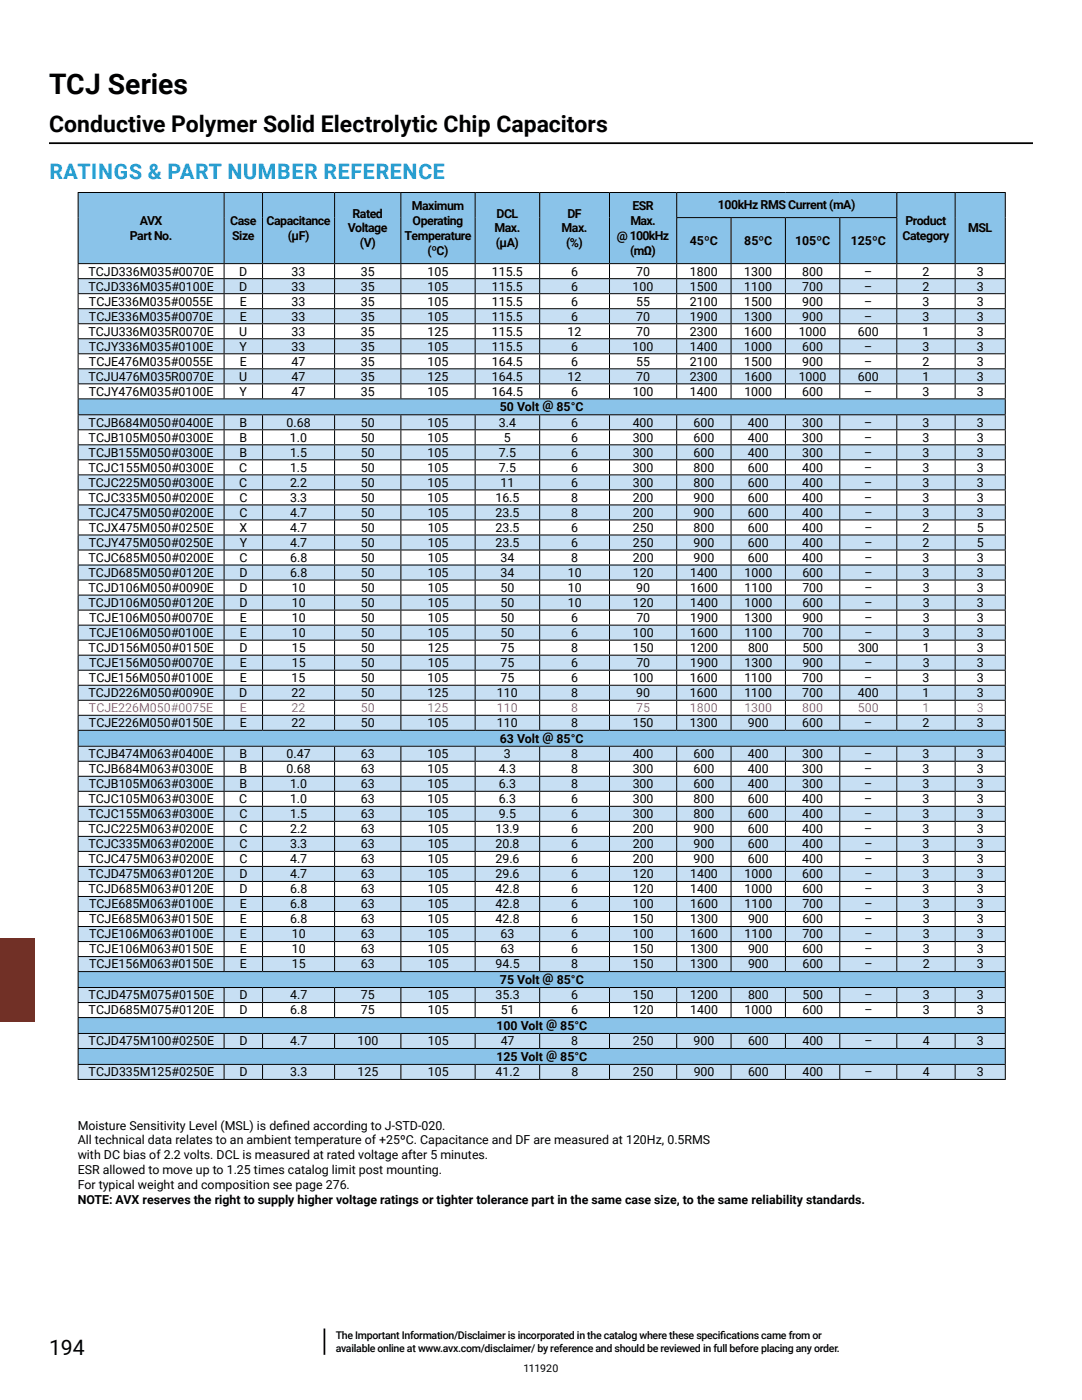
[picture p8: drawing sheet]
<svg xmlns="http://www.w3.org/2000/svg" width="216mm" height="279mm" viewBox="0 0 216 279" stroke-linecap="round" stroke-linejoin="round" font-family="sans-serif">
<defs><g id="words">
<text font-size="5.6" x="9.8" y="18.8">TCJ Series</text>
<text font-size="4.6" x="9.8" y="26.4">Conductive Polymer Solid Electrolytic Chip Capacitors</text>
<text font-size="4.2" fill="#00a0df" x="9.9" y="35.8">RATINGS &amp; PART NUMBER REFERENCE</text>
<text font-size="4.2" x="9.8" y="270.3">194</text>
<g font-size="2.5">
<text x="82.2" y="41.9">Maximum</text>
<text x="126.2" y="41.9">ESR</text>
<text x="143.3" y="41.8">100kHz RMS Current (mA)</text>
<text x="25.9" y="47.9">Part No.</text>
<text x="27.9" y="44.9">AVX</text>
<text x="45.9" y="44.9">Case</text>
<text x="46.3" y="47.9">Size</text>
<text x="53.2" y="44.9">Capacitance</text>
<text x="57.4" y="47.9">(μF)</text>
<text x="69.4" y="46.4">Voltage</text>
<text x="70.3" y="43.4">Rated</text>
<text x="80.7" y="47.9">Temperature</text>
<text x="82.3" y="44.9">Operating</text>
<text x="98.7" y="46.4">Max.</text>
<text x="99.1" y="43.4">DCL</text>
<text x="112.1" y="46.4">Max.</text>
<text x="113.2" y="43.4">DF</text>
<text x="123.1" y="47.9">@ 100kHz</text>
<text x="125.8" y="44.9">Max.</text>
<text x="180.1" y="47.9">Category</text>
<text x="180.7" y="44.9">Product</text>
<text x="193.2" y="46.4">MSL</text>
<text x="71.8" y="49.4">(V)</text>
<text x="85.3" y="50.8">(ºC)</text>
<text x="98.9" y="49.4">(μA)</text>
<text x="113" y="49.4">(%)</text>
<text x="125.8" y="50.8">(mΩ)</text>
<text x="137.7" y="48.9">45ºC</text>
<text x="148.5" y="48.9">85ºC</text>
<text x="158.6" y="48.9">105ºC</text>
<text x="169.8" y="48.9">125ºC</text>
<text x="17.6" y="55">TCJD336M035#0070E</text>
<text x="17.6" y="58">TCJD336M035#0100E</text>
<text x="47.7" y="55">D</text>
<text x="47.7" y="58">D</text>
<text x="58.2" y="55">33</text>
<text x="58.2" y="58">33</text>
<text x="72" y="55">35</text>
<text x="72" y="58">35</text>
<text x="85.3" y="55">105</text>
<text x="85.3" y="58">105</text>
<text x="98.1" y="55">115.5</text>
<text x="98.1" y="58">115.5</text>
<text x="114" y="55">6</text>
<text x="114" y="58">6</text>
<text x="126.2" y="58">100</text>
<text x="126.9" y="55">70</text>
<text x="137.7" y="55">1800</text>
<text x="137.7" y="58">1500</text>
<text x="148.5" y="55">1300</text>
<text x="148.5" y="58">1100</text>
<text x="160.1" y="55">800</text>
<text x="160.1" y="58">700</text>
<text x="172.4" y="55">–</text>
<text x="172.4" y="58">–</text>
<text x="184.1" y="55">2</text>
<text x="184.1" y="58">2</text>
<text x="194.9" y="55">3</text>
<text x="194.9" y="58">3</text>
<text x="17.7" y="61">TCJE336M035#0055E</text>
<text x="17.7" y="64">TCJE336M035#0070E</text>
<text x="47.8" y="61">E</text>
<text x="47.8" y="64">E</text>
<text x="58.2" y="61">33</text>
<text x="58.2" y="64">33</text>
<text x="72" y="61">35</text>
<text x="72" y="64">35</text>
<text x="85.3" y="61">105</text>
<text x="85.3" y="64">105</text>
<text x="98.1" y="61">115.5</text>
<text x="98.1" y="64">115.5</text>
<text x="114" y="61">6</text>
<text x="114" y="64">6</text>
<text x="126.9" y="61">55</text>
<text x="126.9" y="64">70</text>
<text x="137.7" y="61">2100</text>
<text x="137.7" y="64">1900</text>
<text x="148.5" y="61">1500</text>
<text x="148.5" y="64">1300</text>
<text x="160.1" y="61">900</text>
<text x="160.1" y="64">900</text>
<text x="172.4" y="61">–</text>
<text x="172.4" y="64">–</text>
<text x="184.1" y="61">3</text>
<text x="184.1" y="64">3</text>
<text x="194.9" y="61">3</text>
<text x="194.9" y="64">3</text>
<text x="17.7" y="67">TCJU336M035R0070E</text>
<text x="17.7" y="70">TCJY336M035#0100E</text>
<text x="47.7" y="67">U</text>
<text x="47.8" y="70">Y</text>
<text x="58.2" y="67">33</text>
<text x="58.2" y="70">33</text>
<text x="72" y="67">35</text>
<text x="72" y="70">35</text>
<text x="85.3" y="67">125</text>
<text x="85.3" y="70">105</text>
<text x="98.1" y="67">115.5</text>
<text x="98.1" y="70">115.5</text>
<text x="113.3" y="67">12</text>
<text x="114" y="70">6</text>
<text x="126.2" y="70">100</text>
<text x="126.9" y="67">70</text>
<text x="137.7" y="67">2300</text>
<text x="137.7" y="70">1400</text>
<text x="148.5" y="67">1600</text>
<text x="148.5" y="70">1000</text>
<text x="159.4" y="67">1000</text>
<text x="160.1" y="70">600</text>
<text x="171.2" y="67">600</text>
<text x="172.4" y="70">–</text>
<text x="184.1" y="67">1</text>
<text x="184.1" y="70">3</text>
<text x="194.9" y="67">3</text>
<text x="194.9" y="70">3</text>
<text x="17.7" y="76">TCJU476M035R0070E</text>
<text x="17.8" y="73">TCJE476M035#0055E</text>
<text x="47.7" y="76">U</text>
<text x="47.8" y="73">E</text>
<text x="58.2" y="76">47</text>
<text x="58.2" y="73">47</text>
<text x="72" y="73">35</text>
<text x="72" y="76">35</text>
<text x="85.3" y="73">105</text>
<text x="85.3" y="76">125</text>
<text x="98.1" y="73">164.5</text>
<text x="98.1" y="76">164.5</text>
<text x="113.3" y="76">12</text>
<text x="114" y="73">6</text>
<text x="126.9" y="73">55</text>
<text x="126.9" y="76">70</text>
<text x="137.7" y="73">2100</text>
<text x="137.7" y="76">2300</text>
<text x="148.5" y="73">1500</text>
<text x="148.5" y="76">1600</text>
<text x="159.4" y="76">1000</text>
<text x="160.1" y="73">900</text>
<text x="171.2" y="76">600</text>
<text x="172.4" y="73">–</text>
<text x="184.1" y="73">2</text>
<text x="184.1" y="76">1</text>
<text x="194.9" y="73">3</text>
<text x="194.9" y="76">3</text>
<text x="17.7" y="79">TCJY476M035#0100E</text>
<text x="47.8" y="79">Y</text>
<text x="58.2" y="79">47</text>
<text x="72" y="79">35</text>
<text x="85.3" y="79">105</text>
<text x="98.1" y="79">164.5</text>
<text x="99.7" y="82.1">50 Volt @ 85°C</text>
<text x="114" y="79">6</text>
<text x="126.2" y="79">100</text>
<text x="137.7" y="79">1400</text>
<text x="148.5" y="79">1000</text>
<text x="160.1" y="79">600</text>
<text x="172.4" y="79">–</text>
<text x="184.1" y="79">3</text>
<text x="194.9" y="79">3</text>
<text x="17.7" y="85.1">TCJB684M050#0400E</text>
<text x="17.7" y="88.1">TCJB105M050#0300E</text>
<text x="47.8" y="85.1">B</text>
<text x="47.8" y="88.1">B</text>
<text x="57.2" y="85.1">0.68</text>
<text x="57.9" y="88.1">1.0</text>
<text x="72" y="88.1">50</text>
<text x="72" y="85.1">50</text>
<text x="85.3" y="85.1">105</text>
<text x="85.3" y="88.1">105</text>
<text x="99.5" y="85.1">3.4</text>
<text x="100.6" y="88.1">5</text>
<text x="114" y="85.1">6</text>
<text x="114" y="88.1">6</text>
<text x="126.2" y="85.1">400</text>
<text x="126.2" y="88.1">300</text>
<text x="138.4" y="85.1">600</text>
<text x="138.4" y="88.1">600</text>
<text x="149.2" y="85.1">400</text>
<text x="149.2" y="88.1">400</text>
<text x="160.1" y="85.1">300</text>
<text x="160.1" y="88.1">300</text>
<text x="172.4" y="85.1">–</text>
<text x="172.5" y="88.1">–</text>
<text x="184.1" y="85.1">3</text>
<text x="184.1" y="88.1">3</text>
<text x="194.9" y="85.1">3</text>
<text x="194.9" y="88.1">3</text>
<text x="17.7" y="94.1">TCJC155M050#0300E</text>
<text x="17.7" y="91.1">TCJB155M050#0300E</text>
<text x="47.8" y="94.1">C</text>
<text x="47.8" y="91.1">B</text>
<text x="57.9" y="91.1">1.5</text>
<text x="57.9" y="94.1">1.5</text>
<text x="72" y="91.1">50</text>
<text x="72" y="94.1">50</text>
<text x="85.3" y="91.1">105</text>
<text x="85.3" y="94.1">105</text>
<text x="99.5" y="91.1">7.5</text>
<text x="99.5" y="94.1">7.5</text>
<text x="114" y="91.1">6</text>
<text x="114" y="94.1">6</text>
<text x="126.2" y="91.1">300</text>
<text x="126.2" y="94.1">300</text>
<text x="138.4" y="91.1">600</text>
<text x="138.4" y="94.1">800</text>
<text x="149.2" y="91.1">400</text>
<text x="149.2" y="94.1">600</text>
<text x="160.1" y="91.1">300</text>
<text x="160.1" y="94.1">400</text>
<text x="172.5" y="91.1">–</text>
<text x="172.5" y="94.1">–</text>
<text x="184.1" y="91.1">3</text>
<text x="184.1" y="94.1">3</text>
<text x="194.9" y="91.1">3</text>
<text x="194.9" y="94.1">3</text>
<text x="17.7" y="97.1">TCJC225M050#0300E</text>
<text x="17.7" y="100.1">TCJC335M050#0200E</text>
<text x="47.8" y="97.1">C</text>
<text x="47.8" y="100.1">C</text>
<text x="57.9" y="97.1">2.2</text>
<text x="57.9" y="100.1">3.3</text>
<text x="72" y="97.1">50</text>
<text x="72" y="100.1">50</text>
<text x="85.3" y="97.1">105</text>
<text x="85.3" y="100.1">105</text>
<text x="98.9" y="100.1">16.5</text>
<text x="99.9" y="97.1">11</text>
<text x="114" y="97.1">6</text>
<text x="114" y="100.1">8</text>
<text x="126.3" y="97.1">300</text>
<text x="126.3" y="100.1">200</text>
<text x="138.4" y="97.1">800</text>
<text x="138.4" y="100.1">900</text>
<text x="149.2" y="97.1">600</text>
<text x="149.2" y="100.1">600</text>
<text x="160.1" y="97.1">400</text>
<text x="160.1" y="100.1">400</text>
<text x="172.5" y="97.1">–</text>
<text x="172.5" y="100.1">–</text>
<text x="184.1" y="97.1">3</text>
<text x="184.1" y="100.1">3</text>
<text x="194.9" y="97.1">3</text>
<text x="194.9" y="100.1">3</text>
<text x="17.7" y="103.1">TCJC475M050#0200E</text>
<text x="17.7" y="106.1">TCJX475M050#0250E</text>
<text x="47.8" y="103.1">C</text>
<text x="47.8" y="106.1">X</text>
<text x="57.9" y="103.1">4.7</text>
<text x="57.9" y="106.1">4.7</text>
<text x="72" y="103.1">50</text>
<text x="72" y="106.1">50</text>
<text x="85.3" y="103.1">105</text>
<text x="85.3" y="106.1">105</text>
<text x="98.9" y="103.1">23.5</text>
<text x="98.9" y="106.1">23.5</text>
<text x="114" y="103.1">8</text>
<text x="114" y="106.1">6</text>
<text x="126.3" y="103.1">200</text>
<text x="126.3" y="106.1">250</text>
<text x="138.4" y="103.1">900</text>
<text x="138.4" y="106.1">800</text>
<text x="149.2" y="103.1">600</text>
<text x="149.2" y="106.1">600</text>
<text x="160.1" y="103.1">400</text>
<text x="160.1" y="106.1">400</text>
<text x="172.5" y="103.1">–</text>
<text x="172.5" y="106.1">–</text>
<text x="184.1" y="103.1">3</text>
<text x="184.1" y="106.1">2</text>
<text x="194.9" y="103.1">3</text>
<text x="194.9" y="106.1">5</text>
<text x="17.7" y="112.1">TCJC685M050#0200E</text>
<text x="17.7" y="109.1">TCJY475M050#0250E</text>
<text x="47.8" y="112.1">C</text>
<text x="47.8" y="109.1">Y</text>
<text x="57.9" y="109.1">4.7</text>
<text x="57.9" y="112.1">6.8</text>
<text x="72" y="109.1">50</text>
<text x="72" y="112.1">50</text>
<text x="85.3" y="109.1">105</text>
<text x="85.4" y="112.1">105</text>
<text x="98.9" y="109.1">23.5</text>
<text x="99.9" y="112.1">34</text>
<text x="114" y="109.1">6</text>
<text x="114" y="112.1">8</text>
<text x="126.3" y="109.1">250</text>
<text x="126.3" y="112.1">200</text>
<text x="138.4" y="109.1">900</text>
<text x="138.4" y="112.1">900</text>
<text x="149.2" y="109.1">600</text>
<text x="149.2" y="112.1">600</text>
<text x="160.1" y="109.1">400</text>
<text x="160.1" y="112.1">400</text>
<text x="172.5" y="109.1">–</text>
<text x="172.5" y="112.1">–</text>
<text x="184.1" y="109.1">2</text>
<text x="184.1" y="112.1">3</text>
<text x="194.9" y="109.1">5</text>
<text x="194.9" y="112.1">3</text>
<text x="17.7" y="115.1">TCJD685M050#0120E</text>
<text x="17.7" y="118.1">TCJD106M050#0090E</text>
<text x="47.8" y="115.1">D</text>
<text x="47.8" y="118.1">D</text>
<text x="57.9" y="115.1">6.8</text>
<text x="58.2" y="118.1">10</text>
<text x="72" y="115.1">50</text>
<text x="72" y="118.1">50</text>
<text x="85.4" y="115.1">105</text>
<text x="85.4" y="118.1">105</text>
<text x="99.9" y="115.1">34</text>
<text x="99.9" y="118.1">50</text>
<text x="113.3" y="115.1">10</text>
<text x="113.3" y="118.1">10</text>
<text x="126.3" y="115.1">120</text>
<text x="127" y="118.1">90</text>
<text x="137.7" y="115.1">1400</text>
<text x="137.7" y="118.1">1600</text>
<text x="148.6" y="115.1">1000</text>
<text x="148.6" y="118.1">1100</text>
<text x="160.1" y="115.1">600</text>
<text x="160.1" y="118.1">700</text>
<text x="172.5" y="115.1">–</text>
<text x="172.5" y="118.1">–</text>
<text x="184.1" y="115.1">3</text>
<text x="184.1" y="118.1">3</text>
<text x="194.9" y="115.1">3</text>
<text x="194.9" y="118.1">3</text>
<text x="17.7" y="121.1">TCJD106M050#0120E</text>
<text x="17.8" y="124.1">TCJE106M050#0070E</text>
<text x="47.8" y="121.1">D</text>
<text x="47.9" y="124.1">E</text>
<text x="58.2" y="121.1">10</text>
<text x="58.2" y="124.1">10</text>
<text x="72" y="121.1">50</text>
<text x="72" y="124.1">50</text>
<text x="85.4" y="121.1">105</text>
<text x="85.4" y="124.1">105</text>
<text x="99.9" y="121.1">50</text>
<text x="99.9" y="124.1">50</text>
<text x="113.3" y="121.1">10</text>
<text x="114" y="124.1">6</text>
<text x="126.3" y="121.1">120</text>
<text x="127" y="124.1">70</text>
<text x="137.7" y="121.1">1400</text>
<text x="137.7" y="124.1">1900</text>
<text x="148.6" y="121.1">1000</text>
<text x="148.6" y="124.1">1300</text>
<text x="160.1" y="121.1">600</text>
<text x="160.1" y="124.1">900</text>
<text x="172.5" y="121.1">–</text>
<text x="172.5" y="124.1">–</text>
<text x="184.1" y="121.1">3</text>
<text x="184.1" y="124.1">3</text>
<text x="194.9" y="121.1">3</text>
<text x="194.9" y="124.1">3</text>
<text x="17.7" y="130.1">TCJD156M050#0150E</text>
<text x="17.8" y="127.1">TCJE106M050#0100E</text>
<text x="47.8" y="130.1">D</text>
<text x="47.9" y="127.1">E</text>
<text x="58.2" y="127.1">10</text>
<text x="58.2" y="130.1">15</text>
<text x="72" y="127.1">50</text>
<text x="72" y="130.1">50</text>
<text x="85.4" y="127.1">105</text>
<text x="85.4" y="130.1">125</text>
<text x="99.9" y="127.1">50</text>
<text x="99.9" y="130.1">75</text>
<text x="114" y="127.1">6</text>
<text x="114" y="130.1">8</text>
<text x="126.3" y="127.1">100</text>
<text x="126.3" y="130.1">150</text>
<text x="137.7" y="127.1">1600</text>
<text x="137.7" y="130.1">1200</text>
<text x="148.6" y="127.1">1100</text>
<text x="149.3" y="130.1">800</text>
<text x="160.1" y="127.1">700</text>
<text x="160.1" y="130.1">500</text>
<text x="171.2" y="130.1">300</text>
<text x="172.5" y="127.1">–</text>
<text x="184.1" y="127.1">3</text>
<text x="184.1" y="130.1">1</text>
<text x="194.9" y="127.1">3</text>
<text x="194.9" y="130.1">3</text>
<text x="17.8" y="136.1">TCJE156M050#0100E</text>
<text x="17.8" y="133.1">TCJE156M050#0070E</text>
<text x="47.8" y="136.1">E</text>
<text x="47.9" y="133.1">E</text>
<text x="58.2" y="136.1">15</text>
<text x="58.2" y="133.1">15</text>
<text x="72" y="136.1">50</text>
<text x="72" y="133.1">50</text>
<text x="85.3" y="136.1">105</text>
<text x="85.4" y="133.1">105</text>
<text x="99.9" y="136.1">75</text>
<text x="99.9" y="133.1">75</text>
<text x="114" y="136.1">6</text>
<text x="114" y="133.1">6</text>
<text x="126.2" y="136.1">100</text>
<text x="127" y="133.1">70</text>
<text x="137.7" y="136.1">1600</text>
<text x="137.7" y="133.1">1900</text>
<text x="148.5" y="136.1">1100</text>
<text x="148.6" y="133.1">1300</text>
<text x="160.1" y="136.1">700</text>
<text x="160.1" y="133.1">900</text>
<text x="172.4" y="136.1">–</text>
<text x="172.5" y="133.1">–</text>
<text x="184.1" y="136.1">3</text>
<text x="184.1" y="133.1">3</text>
<text x="194.9" y="136.1">3</text>
<text x="194.9" y="133.1">3</text>
<text x="17.6" y="139.1">TCJD226M050#0090E</text>
<text x="47.7" y="139.1">D</text>
<text x="58.2" y="139.1">22</text>
<text x="72" y="139.1">50</text>
<text x="85.3" y="139.1">125</text>
<text x="99.2" y="139.1">110</text>
<text x="114" y="139.1">8</text>
<text x="126.9" y="139.1">90</text>
<text x="137.7" y="139.1">1600</text>
<text x="148.5" y="139.1">1100</text>
<text x="160.1" y="139.1">700</text>
<text x="171.2" y="139.1">400</text>
<text x="184.1" y="139.1">1</text>
<text x="194.9" y="139.1">3</text>
<text x="17.8" y="145.1">TCJE226M050#0150E</text>
<text x="47.8" y="145.1">E</text>
<text x="58.2" y="145.1">22</text>
<text x="72" y="145.1">50</text>
<text x="85.3" y="145.1">105</text>
<text x="99.2" y="145.1">110</text>
<text x="99.7" y="148.2">63 Volt @ 85°C</text>
<text x="114" y="145.1">8</text>
<text x="126.2" y="145.1">150</text>
<text x="137.7" y="145.1">1300</text>
<text x="149.2" y="145.1">900</text>
<text x="160.1" y="145.1">600</text>
<text x="172.4" y="145.1">–</text>
<text x="184.1" y="145.1">2</text>
<text x="194.9" y="145.1">3</text>
<text x="17.7" y="151.3">TCJB474M063#0400E</text>
<text x="17.7" y="154.3">TCJB684M063#0300E</text>
<text x="47.8" y="151.3">B</text>
<text x="47.8" y="154.3">B</text>
<text x="57.2" y="151.3">0.47</text>
<text x="57.2" y="154.3">0.68</text>
<text x="72" y="151.3">63</text>
<text x="72" y="154.3">63</text>
<text x="85.3" y="151.3">105</text>
<text x="85.3" y="154.3">105</text>
<text x="99.5" y="154.3">4.3</text>
<text x="100.6" y="151.3">3</text>
<text x="114" y="151.3">8</text>
<text x="114" y="154.3">8</text>
<text x="126.2" y="151.3">400</text>
<text x="126.2" y="154.3">300</text>
<text x="138.4" y="151.3">600</text>
<text x="138.4" y="154.3">600</text>
<text x="149.2" y="151.3">400</text>
<text x="149.2" y="154.3">400</text>
<text x="160.1" y="151.3">300</text>
<text x="160.1" y="154.3">300</text>
<text x="172.5" y="151.3">–</text>
<text x="172.5" y="154.3">–</text>
<text x="184.1" y="151.3">3</text>
<text x="184.1" y="154.3">3</text>
<text x="194.9" y="151.3">3</text>
<text x="194.9" y="154.3">3</text>
<text x="17.7" y="160.3">TCJC105M063#0300E</text>
<text x="17.7" y="157.3">TCJB105M063#0300E</text>
<text x="47.8" y="160.3">C</text>
<text x="47.8" y="157.3">B</text>
<text x="57.9" y="157.3">1.0</text>
<text x="57.9" y="160.3">1.0</text>
<text x="72" y="157.3">63</text>
<text x="72" y="160.3">63</text>
<text x="85.3" y="157.3">105</text>
<text x="85.3" y="160.3">105</text>
<text x="99.5" y="157.3">6.3</text>
<text x="99.5" y="160.3">6.3</text>
<text x="114" y="157.3">8</text>
<text x="114" y="160.3">6</text>
<text x="126.2" y="157.3">300</text>
<text x="126.3" y="160.3">300</text>
<text x="138.4" y="157.3">600</text>
<text x="138.4" y="160.3">800</text>
<text x="149.2" y="157.3">400</text>
<text x="149.2" y="160.3">600</text>
<text x="160.1" y="157.3">300</text>
<text x="160.1" y="160.3">400</text>
<text x="172.5" y="157.3">–</text>
<text x="172.5" y="160.3">–</text>
<text x="184.1" y="157.3">3</text>
<text x="184.1" y="160.3">3</text>
<text x="194.9" y="157.3">3</text>
<text x="194.9" y="160.3">3</text>
<text x="17.7" y="163.3">TCJC155M063#0300E</text>
<text x="17.7" y="166.3">TCJC225M063#0200E</text>
<text x="47.8" y="163.3">C</text>
<text x="47.8" y="166.3">C</text>
<text x="57.9" y="163.3">1.5</text>
<text x="57.9" y="166.3">2.2</text>
<text x="72" y="163.3">63</text>
<text x="72" y="166.3">63</text>
<text x="85.3" y="163.3">105</text>
<text x="85.3" y="166.3">105</text>
<text x="98.9" y="166.3">13.9</text>
<text x="99.5" y="163.3">9.5</text>
<text x="114" y="163.3">6</text>
<text x="114" y="166.3">6</text>
<text x="126.3" y="163.3">300</text>
<text x="126.3" y="166.3">200</text>
<text x="138.4" y="163.3">800</text>
<text x="138.4" y="166.3">900</text>
<text x="149.2" y="163.3">600</text>
<text x="149.2" y="166.3">600</text>
<text x="160.1" y="163.3">400</text>
<text x="160.1" y="166.3">400</text>
<text x="172.5" y="163.3">–</text>
<text x="172.5" y="166.3">–</text>
<text x="184.1" y="163.3">3</text>
<text x="184.1" y="166.3">3</text>
<text x="194.9" y="163.3">3</text>
<text x="194.9" y="166.3">3</text>
<text x="17.7" y="169.3">TCJC335M063#0200E</text>
<text x="17.7" y="172.3">TCJC475M063#0200E</text>
<text x="47.8" y="169.3">C</text>
<text x="47.8" y="172.3">C</text>
<text x="57.9" y="169.3">3.3</text>
<text x="57.9" y="172.3">4.7</text>
<text x="72" y="169.3">63</text>
<text x="72" y="172.3">63</text>
<text x="85.3" y="169.3">105</text>
<text x="85.3" y="172.3">105</text>
<text x="98.9" y="169.3">20.8</text>
<text x="98.9" y="172.3">29.6</text>
<text x="114" y="169.3">6</text>
<text x="114" y="172.3">6</text>
<text x="126.3" y="169.3">200</text>
<text x="126.3" y="172.3">200</text>
<text x="138.4" y="169.3">900</text>
<text x="138.4" y="172.3">900</text>
<text x="149.2" y="169.3">600</text>
<text x="149.2" y="172.3">600</text>
<text x="160.1" y="169.3">400</text>
<text x="160.1" y="172.3">400</text>
<text x="172.5" y="169.3">–</text>
<text x="172.5" y="172.3">–</text>
<text x="184.1" y="169.3">3</text>
<text x="184.1" y="172.3">3</text>
<text x="194.9" y="169.3">3</text>
<text x="194.9" y="172.3">3</text>
<text x="17.7" y="175.3">TCJD475M063#0120E</text>
<text x="17.7" y="178.3">TCJD685M063#0120E</text>
<text x="47.8" y="175.3">D</text>
<text x="47.8" y="178.3">D</text>
<text x="57.9" y="175.3">4.7</text>
<text x="57.9" y="178.3">6.8</text>
<text x="72" y="175.3">63</text>
<text x="72" y="178.3">63</text>
<text x="85.3" y="175.3">105</text>
<text x="85.4" y="178.3">105</text>
<text x="98.9" y="175.3">29.6</text>
<text x="98.9" y="178.3">42.8</text>
<text x="114" y="175.3">6</text>
<text x="114" y="178.3">6</text>
<text x="126.3" y="175.3">120</text>
<text x="126.3" y="178.3">120</text>
<text x="137.7" y="175.3">1400</text>
<text x="137.7" y="178.3">1400</text>
<text x="148.6" y="175.3">1000</text>
<text x="148.6" y="178.3">1000</text>
<text x="160.1" y="175.3">600</text>
<text x="160.1" y="178.3">600</text>
<text x="172.5" y="175.3">–</text>
<text x="172.5" y="178.3">–</text>
<text x="184.1" y="175.3">3</text>
<text x="184.1" y="178.3">3</text>
<text x="194.9" y="175.3">3</text>
<text x="194.9" y="178.3">3</text>
<text x="17.8" y="181.3">TCJE685M063#0100E</text>
<text x="17.8" y="184.3">TCJE685M063#0150E</text>
<text x="47.9" y="181.3">E</text>
<text x="47.9" y="184.3">E</text>
<text x="57.9" y="181.3">6.8</text>
<text x="57.9" y="184.3">6.8</text>
<text x="72" y="181.3">63</text>
<text x="72" y="184.3">63</text>
<text x="85.4" y="181.3">105</text>
<text x="85.4" y="184.3">105</text>
<text x="98.9" y="181.3">42.8</text>
<text x="98.9" y="184.3">42.8</text>
<text x="114" y="181.3">6</text>
<text x="114" y="184.3">6</text>
<text x="126.3" y="181.3">100</text>
<text x="126.3" y="184.3">150</text>
<text x="137.7" y="181.3">1600</text>
<text x="137.7" y="184.3">1300</text>
<text x="148.6" y="181.3">1100</text>
<text x="149.3" y="184.3">900</text>
<text x="160.1" y="181.3">700</text>
<text x="160.1" y="184.3">600</text>
<text x="172.5" y="181.3">–</text>
<text x="172.5" y="184.3">–</text>
<text x="184.1" y="181.3">3</text>
<text x="184.1" y="184.3">3</text>
<text x="194.9" y="181.3">3</text>
<text x="194.9" y="184.3">3</text>
<text x="17.8" y="187.3">TCJE106M063#0100E</text>
<text x="17.8" y="190.3">TCJE106M063#0150E</text>
<text x="47.9" y="187.3">E</text>
<text x="47.9" y="190.3">E</text>
<text x="58.2" y="187.3">10</text>
<text x="58.2" y="190.3">10</text>
<text x="72" y="187.3">63</text>
<text x="72" y="190.3">63</text>
<text x="85.4" y="187.3">105</text>
<text x="85.4" y="190.3">105</text>
<text x="99.9" y="187.3">63</text>
<text x="99.9" y="190.3">63</text>
<text x="114" y="187.3">6</text>
<text x="114" y="190.3">6</text>
<text x="126.3" y="187.3">100</text>
<text x="126.3" y="190.3">150</text>
<text x="137.7" y="187.3">1600</text>
<text x="137.7" y="190.3">1300</text>
<text x="148.6" y="187.3">1100</text>
<text x="149.3" y="190.3">900</text>
<text x="160.1" y="187.3">700</text>
<text x="160.1" y="190.3">600</text>
<text x="172.5" y="187.3">–</text>
<text x="172.5" y="190.3">–</text>
<text x="184.1" y="187.3">3</text>
<text x="184.1" y="190.3">3</text>
<text x="194.9" y="187.3">3</text>
<text x="194.9" y="190.3">3</text>
<text x="17.8" y="193.3">TCJE156M063#0150E</text>
<text x="47.9" y="193.3">E</text>
<text x="58.2" y="193.3">15</text>
<text x="72" y="193.3">63</text>
<text x="85.4" y="193.3">105</text>
<text x="98.9" y="193.3">94.5</text>
<text x="99.8" y="196.4">75 Volt @ 85°C</text>
<text x="114" y="193.3">8</text>
<text x="126.3" y="193.3">150</text>
<text x="137.7" y="193.3">1300</text>
<text x="149.3" y="193.3">900</text>
<text x="160.1" y="193.3">600</text>
<text x="172.5" y="193.3">–</text>
<text x="184.1" y="193.3">2</text>
<text x="194.9" y="193.3">3</text>
<text x="17.7" y="199.4">TCJD475M075#0150E</text>
<text x="17.7" y="202.4">TCJD685M075#0120E</text>
<text x="47.8" y="199.4">D</text>
<text x="47.8" y="202.4">D</text>
<text x="57.9" y="199.4">4.7</text>
<text x="57.9" y="202.4">6.8</text>
<text x="72" y="199.4">75</text>
<text x="72" y="202.4">75</text>
<text x="85.4" y="199.4">105</text>
<text x="85.4" y="202.4">105</text>
<text x="98.9" y="199.4">35.3</text>
<text x="99.9" y="202.4">51</text>
<text x="114" y="199.4">6</text>
<text x="114" y="202.4">6</text>
<text x="126.3" y="199.4">150</text>
<text x="126.3" y="202.4">120</text>
<text x="137.7" y="199.4">1200</text>
<text x="137.7" y="202.4">1400</text>
<text x="148.6" y="202.4">1000</text>
<text x="149.3" y="199.4">800</text>
<text x="160.1" y="199.4">500</text>
<text x="160.1" y="202.4">600</text>
<text x="172.5" y="199.4">–</text>
<text x="172.5" y="202.4">–</text>
<text x="184.1" y="199.4">3</text>
<text x="184.1" y="202.4">3</text>
<text x="194.9" y="199.4">3</text>
<text x="194.9" y="202.4">3</text>
<text x="17.7" y="208.6">TCJD475M100#0250E</text>
<text x="47.8" y="208.6">D</text>
<text x="57.9" y="208.6">4.7</text>
<text x="71.3" y="208.6">100</text>
<text x="85.4" y="208.6">105</text>
<text x="99.1" y="205.5">100 Volt @ 85°C</text>
<text x="99.9" y="208.6">47</text>
<text x="114" y="208.6">8</text>
<text x="126.3" y="208.6">250</text>
<text x="138.4" y="208.6">900</text>
<text x="149.3" y="208.6">600</text>
<text x="160.1" y="208.6">400</text>
<text x="172.5" y="208.6">–</text>
<text x="184.1" y="208.6">4</text>
<text x="194.9" y="208.6">3</text>
<text x="17.7" y="214.8">TCJD335M125#0250E</text>
<text x="47.8" y="214.8">D</text>
<text x="57.9" y="214.8">3.3</text>
<text x="71.3" y="214.8">125</text>
<text x="85.4" y="214.8">105</text>
<text x="98.9" y="214.8">41.2</text>
<text x="99.1" y="211.7">125 Volt @ 85°C</text>
<text x="114" y="214.8">8</text>
<text x="126.3" y="214.8">250</text>
<text x="138.4" y="214.8">900</text>
<text x="149.3" y="214.8">600</text>
<text x="160.1" y="214.8">400</text>
<text x="172.5" y="214.8">–</text>
<text x="184.1" y="214.8">4</text>
<text x="194.9" y="214.8">3</text>
<text x="15.5" y="225.4">Moisture Sensitivity Level (MSL) is def</text>
<text x="56.4" y="225.4">ined according to J-STD-020.</text>
<text x="15.5" y="228.4">All technical data relates to an ambient temperature of +25ºC. Capacitance and DF are measured at 120Hz, 0.5RMS</text>
<text x="15.5" y="231.3">with DC bias of 2.2 volts. DCL is measured at rated voltage after 5 minutes.</text>
<text x="15.5" y="234.3">ESR allowed to move up to 1.25 times catalog limit post mounting.</text>
<text x="15.5" y="237.3">For typical weight and composition see page 276.</text>
<text x="15.5" y="240.2">NOTE: AVX reserves the right to supply higher voltage ratings or tighter tolerance part in the same case size, to the same reliability standards.</text>
</g>
<g font-size="2.5" fill="#e3418e">
<text x="17.8" y="142.1">TCJE226M050#0075E</text>
<text x="47.8" y="142.1">E</text>
<text x="58.2" y="142.1">22</text>
<text x="72" y="142.1">50</text>
<text x="85.3" y="142.1">125</text>
<text x="99.2" y="142.1">110</text>
<text x="114" y="142.1">8</text>
<text x="126.9" y="142.1">75</text>
<text x="137.7" y="142.1">1800</text>
<text x="148.5" y="142.1">1300</text>
<text x="160.1" y="142.1">800</text>
<text x="171.2" y="142.1">500</text>
<text x="184.1" y="142.1">1</text>
<text x="194.9" y="142.1">3</text>
</g>
<g font-size="2.1">
<text x="67" y="267.2">The Important Information/Disclaimer is incorporated in the catalog where these specif</text>
<text x="67" y="269.8">available online at www.avx.com/disclaimer/ by reference and should be reviewed in full before placing any order.</text>
<text x="143.7" y="267.2">ications came from or</text>
<text x="104.5" y="273.8">111920</text>
</g>
</g></defs>
<path d="M9.8 28.6h196.3M64.7 265.1v5.3" fill="none" stroke="#000" stroke-width=".35"/>
<path d="M-.1 187.3h7v16.7h-7z" fill="#6c2e21"/>
<path d="M15.6 38.4h29.1v14.2h-29.1zM44.7 38.4h7.7v14.2h-7.7zM52.4 38.4h14.4v14.2h-14.4zM66.8 38.4h13.2v14.2h-13.2zM80 38.4h14.8v14.2h-14.8zM94.8 38.4h12.9v14.2h-12.9zM107.7 38.4h13.9v14.2h-13.9zM121.6 38.4h13.4v14.2h-13.4zM135 38.4h43.9v5h-43.9zM178.9 38.4h11.7v14.2h-11.7zM190.6 38.4h10v14.2h-10zM135 43.4h10.9v9.2h-10.9zM145.9 43.4h10.8v9.2h-10.8zM156.7 43.4h10.9v9.2h-10.9zM167.6 43.4h11.3v9.2h-11.3zM15.6 79.6h185v3.2h-185zM15.6 145.7h185v3.2h-185zM15.6 193.9h185v3.2h-185zM15.6 203.1h185v3.2h-185zM15.6 209.2h185v3.2h-185z" fill="#8ac3e9"/>
<g fill="#c7dff3">
<path d="M15.6 55.6h29.1v3h-29.1zM44.7 55.6h7.7v3h-7.7zM52.4 55.6h14.4v3h-14.4zM66.8 55.6h13.2v3h-13.2zM80 55.6h14.8v3h-14.8zM94.8 55.6h12.9v3h-12.9zM107.7 55.6h13.9v3h-13.9zM121.6 55.6h13.4v3h-13.4zM135 55.6h10.9v3h-10.9zM145.9 55.6h10.8v3h-10.8zM156.7 55.6h10.9v3h-10.9zM167.6 55.6h11.3v3h-11.3zM178.9 55.6h11.7v3h-11.7zM190.6 55.6h10v3h-10zM15.6 61.6h29.1v3h-29.1zM44.7 61.6h7.7v3h-7.7zM52.4 61.6h14.4v3h-14.4zM66.8 61.6h13.2v3h-13.2zM80 61.6h14.8v3h-14.8zM94.8 61.6h12.9v3h-12.9zM107.7 61.6h13.9v3h-13.9zM121.6 61.6h13.4v3h-13.4zM135 61.6h10.9v3h-10.9zM145.9 61.6h10.8v3h-10.8zM156.7 61.6h10.9v3h-10.9zM167.6 61.6h11.3v3h-11.3zM178.9 61.6h11.7v3h-11.7zM190.6 61.6h10v3h-10zM15.6 67.6h29.1v3h-29.1zM44.7 67.6h7.7v3h-7.7zM52.4 67.6h14.4v3h-14.4zM66.8 67.6h13.2v3h-13.2zM80 67.6h14.8v3h-14.8zM94.8 67.6h12.9v3h-12.9zM107.7 67.6h13.9v3h-13.9zM121.6 67.6h13.4v3h-13.4zM135 67.6h10.9v3h-10.9zM145.9 67.6h10.8v3h-10.8zM156.7 67.6h10.9v3h-10.9zM167.6 67.6h11.3v3h-11.3zM178.9 67.6h11.7v3h-11.7zM190.6 67.6h10v3h-10zM15.6 73.6h29.1v3h-29.1zM44.7 73.6h7.7v3h-7.7zM52.4 73.6h14.4v3h-14.4zM66.8 73.6h13.2v3h-13.2zM80 73.6h14.8v3h-14.8zM94.8 73.6h12.9v3h-12.9zM107.7 73.6h13.9v3h-13.9zM121.6 73.6h13.4v3h-13.4zM135 73.6h10.9v3h-10.9zM145.9 73.6h10.8v3h-10.8zM156.7 73.6h10.9v3h-10.9zM167.6 73.6h11.3v3h-11.3zM178.9 73.6h11.7v3h-11.7zM190.6 73.6h10v3h-10z"/>
<path d="M15.6 82.8h29.1v3h-29.1zM44.7 82.8h7.7v3h-7.7zM52.4 82.8h14.4v3h-14.4zM66.8 82.8h13.2v3h-13.2zM80 82.8h14.8v3h-14.8zM94.8 82.8h12.9v3h-12.9zM107.7 82.8h13.9v3h-13.9zM121.6 82.8h13.4v3h-13.4zM135 82.8h10.9v3h-10.9zM145.9 82.8h10.8v3h-10.8zM156.7 82.8h10.9v3h-10.9zM167.6 82.8h11.3v3h-11.3zM178.9 82.8h11.7v3h-11.7zM190.6 82.8h10v3h-10zM15.6 88.8h29.1v3h-29.1zM44.7 88.8h7.7v3h-7.7zM52.4 88.8h14.4v3h-14.4zM66.8 88.8h13.2v3h-13.2zM80 88.8h14.8v3h-14.8zM94.8 88.8h12.9v3h-12.9zM107.7 88.8h13.9v3h-13.9zM121.6 88.8h13.4v3h-13.4zM135 88.8h10.9v3h-10.9zM145.9 88.8h10.8v3h-10.8zM156.7 88.8h10.9v3h-10.9zM167.6 88.8h11.3v3h-11.3zM178.9 88.8h11.7v3h-11.7zM190.6 88.8h10v3h-10zM15.6 94.8h29.1v3h-29.1zM44.7 94.8h7.7v3h-7.7zM52.4 94.8h14.4v3h-14.4zM66.8 94.8h13.2v3h-13.2zM80 94.8h14.8v3h-14.8zM94.8 94.8h12.9v3h-12.9zM107.7 94.8h13.9v3h-13.9zM121.6 94.8h13.4v3h-13.4zM135 94.8h10.9v3h-10.9zM145.9 94.8h10.8v3h-10.8zM156.7 94.8h10.9v3h-10.9zM167.6 94.8h11.3v3h-11.3zM178.9 94.8h11.7v3h-11.7zM190.6 94.8h10v3h-10zM15.6 100.8h29.1v3h-29.1zM44.7 100.8h7.7v3h-7.7zM52.4 100.8h14.4v3h-14.4zM66.8 100.8h13.2v3h-13.2zM80 100.8h14.8v3h-14.8zM94.8 100.8h12.9v3h-12.9zM107.7 100.8h13.9v3h-13.9zM121.6 100.8h13.4v3h-13.4zM135 100.8h10.9v3h-10.9zM145.9 100.8h10.8v3h-10.8zM156.7 100.8h10.9v3h-10.9zM167.6 100.8h11.3v3h-11.3zM178.9 100.8h11.7v3h-11.7zM190.6 100.8h10v3h-10zM15.6 106.8h29.1v3h-29.1zM44.7 106.8h7.7v3h-7.7zM52.4 106.8h14.4v3h-14.4zM66.8 106.8h13.2v3h-13.2zM80 106.8h14.8v3h-14.8zM94.8 106.8h12.9v3h-12.9zM107.7 106.8h13.9v3h-13.9zM121.6 106.8h13.4v3h-13.4zM135 106.8h10.9v3h-10.9zM145.9 106.8h10.8v3h-10.8zM156.7 106.8h10.9v3h-10.9zM167.6 106.8h11.3v3h-11.3zM178.9 106.8h11.7v3h-11.7zM190.6 106.8h10v3h-10zM15.6 112.8h29.1v3h-29.1zM44.7 112.8h7.7v3h-7.7zM52.4 112.8h14.4v3h-14.4zM66.8 112.8h13.2v3h-13.2zM80 112.8h14.8v3h-14.8zM94.8 112.8h12.9v3h-12.9zM107.7 112.8h13.9v3h-13.9zM121.6 112.8h13.4v3h-13.4zM135 112.8h10.9v3h-10.9zM145.9 112.8h10.8v3h-10.8zM156.7 112.8h10.9v3h-10.9zM167.6 112.8h11.3v3h-11.3zM178.9 112.8h11.7v3h-11.7zM190.6 112.8h10v3h-10zM15.6 118.8h29.1v3h-29.1zM44.7 118.8h7.7v3h-7.7zM52.4 118.8h14.4v3h-14.4zM66.8 118.8h13.2v3h-13.2zM80 118.8h14.8v3h-14.8zM94.8 118.8h12.9v3h-12.9zM107.7 118.8h13.9v3h-13.9zM121.6 118.8h13.4v3h-13.4zM135 118.8h10.9v3h-10.9zM145.9 118.8h10.8v3h-10.8zM156.7 118.8h10.9v3h-10.9zM167.6 118.8h11.3v3h-11.3zM178.9 118.8h11.7v3h-11.7zM190.6 118.8h10v3h-10zM15.6 124.8h29.1v3h-29.1zM44.7 124.8h7.7v3h-7.7zM52.4 124.8h14.4v3h-14.4zM66.8 124.8h13.2v3h-13.2zM80 124.8h14.8v3h-14.8zM94.8 124.8h12.9v3h-12.9zM107.7 124.8h13.9v3h-13.9zM121.6 124.8h13.4v3h-13.4zM135 124.8h10.9v3h-10.9zM145.9 124.8h10.8v3h-10.8zM156.7 124.8h10.9v3h-10.9zM167.6 124.8h11.3v3h-11.3zM178.9 124.8h11.7v3h-11.7zM190.6 124.8h10v3h-10zM15.6 130.8h29.1v3h-29.1zM44.7 130.8h7.7v3h-7.7zM52.4 130.8h14.4v3h-14.4zM66.8 130.8h13.2v3h-13.2zM80 130.8h14.8v3h-14.8zM94.8 130.8h12.9v3h-12.9zM107.7 130.8h13.9v3h-13.9zM121.6 130.8h13.4v3h-13.4zM135 130.8h10.9v3h-10.9zM145.9 130.8h10.8v3h-10.8zM156.7 130.8h10.9v3h-10.9zM167.6 130.8h11.3v3h-11.3zM178.9 130.8h11.7v3h-11.7zM190.6 130.8h10v3h-10zM15.6 136.8h29.1v3h-29.1zM44.7 136.8h7.7v3h-7.7zM52.4 136.8h14.4v3h-14.4zM66.8 136.8h13.2v3h-13.2zM80 136.8h14.8v3h-14.8zM94.8 136.8h12.9v3h-12.9zM107.7 136.8h13.9v3h-13.9zM121.6 136.8h13.4v3h-13.4zM135 136.8h10.9v3h-10.9zM145.9 136.8h10.8v3h-10.8zM156.7 136.8h10.9v3h-10.9zM167.6 136.8h11.3v3h-11.3zM178.9 136.8h11.7v3h-11.7zM190.6 136.8h10v3h-10zM15.6 148.9h29.1v3h-29.1zM44.7 148.9h7.7v3h-7.7zM52.4 148.9h14.4v3h-14.4zM66.8 148.9h13.2v3h-13.2zM80 148.9h14.8v3h-14.8zM94.8 148.9h12.9v3h-12.9zM107.7 148.9h13.9v3h-13.9zM121.6 148.9h13.4v3h-13.4zM135 148.9h10.9v3h-10.9zM145.9 148.9h10.8v3h-10.8zM156.7 148.9h10.9v3h-10.9zM167.6 148.9h11.3v3h-11.3zM178.9 148.9h11.7v3h-11.7zM190.6 148.9h10v3h-10zM15.6 154.9h29.1v3h-29.1zM44.7 154.9h7.7v3h-7.7zM52.4 154.9h14.4v3h-14.4zM66.8 154.9h13.2v3h-13.2zM80 154.9h14.8v3h-14.8zM94.8 154.9h12.9v3h-12.9zM107.7 154.9h13.9v3h-13.9zM121.6 154.9h13.4v3h-13.4zM135 154.9h10.9v3h-10.9zM145.9 154.9h10.8v3h-10.8zM156.7 154.9h10.9v3h-10.9zM167.6 154.9h11.3v3h-11.3zM178.9 154.9h11.7v3h-11.7zM190.6 154.9h10v3h-10zM15.6 160.9h29.1v3h-29.1zM44.7 160.9h7.7v3h-7.7zM52.4 160.9h14.4v3h-14.4zM66.8 160.9h13.2v3h-13.2zM80 160.9h14.8v3h-14.8zM94.8 160.9h12.9v3h-12.9zM107.7 160.9h13.9v3h-13.9zM121.6 160.9h13.4v3h-13.4zM135 160.9h10.9v3h-10.9zM145.9 160.9h10.8v3h-10.8zM156.7 160.9h10.9v3h-10.9zM167.6 160.9h11.3v3h-11.3zM178.9 160.9h11.7v3h-11.7zM190.6 160.9h10v3h-10zM15.6 166.9h29.1v3h-29.1zM44.7 166.9h7.7v3h-7.7zM52.4 166.9h14.4v3h-14.4zM66.8 166.9h13.2v3h-13.2zM80 166.9h14.8v3h-14.8zM94.8 166.9h12.9v3h-12.9zM107.7 166.9h13.9v3h-13.9zM121.6 166.9h13.4v3h-13.4zM135 166.9h10.9v3h-10.9zM145.9 166.9h10.8v3h-10.8zM156.7 166.9h10.9v3h-10.9zM167.6 166.9h11.3v3h-11.3zM178.9 166.9h11.7v3h-11.7zM190.6 166.9h10v3h-10zM15.6 172.9h29.1v3h-29.1zM44.7 172.9h7.7v3h-7.7zM52.4 172.9h14.4v3h-14.4zM66.8 172.9h13.2v3h-13.2zM80 172.9h14.8v3h-14.8zM94.8 172.9h12.9v3h-12.9zM107.7 172.9h13.9v3h-13.9zM121.6 172.9h13.4v3h-13.4zM135 172.9h10.9v3h-10.9zM145.9 172.9h10.8v3h-10.8zM156.7 172.9h10.9v3h-10.9zM167.6 172.9h11.3v3h-11.3zM178.9 172.9h11.7v3h-11.7zM190.6 172.9h10v3h-10zM15.6 178.9h29.1v3h-29.1zM44.7 178.9h7.7v3h-7.7zM52.4 178.9h14.4v3h-14.4zM66.8 178.9h13.2v3h-13.2zM80 178.9h14.8v3h-14.8zM94.8 178.9h12.9v3h-12.9zM107.7 178.9h13.9v3h-13.9zM121.6 178.9h13.4v3h-13.4zM135 178.9h10.9v3h-10.9zM145.9 178.9h10.8v3h-10.8zM156.7 178.9h10.9v3h-10.9zM167.6 178.9h11.3v3h-11.3zM178.9 178.9h11.7v3h-11.7zM190.6 178.9h10v3h-10zM15.6 184.9h29.1v3h-29.1zM44.7 184.9h7.7v3h-7.7zM52.4 184.9h14.4v3h-14.4zM66.8 184.9h13.2v3h-13.2zM80 184.9h14.8v3h-14.8zM94.8 184.9h12.9v3h-12.9zM107.7 184.9h13.9v3h-13.9zM121.6 184.9h13.4v3h-13.4zM135 184.9h10.9v3h-10.9zM145.9 184.9h10.8v3h-10.8zM156.7 184.9h10.9v3h-10.9zM167.6 184.9h11.3v3h-11.3zM178.9 184.9h11.7v3h-11.7zM190.6 184.9h10v3h-10zM15.6 190.9h29.1v3h-29.1zM44.7 190.9h7.7v3h-7.7zM52.4 190.9h14.4v3h-14.4zM66.8 190.9h13.2v3h-13.2zM80 190.9h14.8v3h-14.8zM94.8 190.9h12.9v3h-12.9zM107.7 190.9h13.9v3h-13.9zM121.6 190.9h13.4v3h-13.4zM135 190.9h10.9v3h-10.9zM145.9 190.9h10.8v3h-10.8zM156.7 190.9h10.9v3h-10.9zM167.6 190.9h11.3v3h-11.3zM178.9 190.9h11.7v3h-11.7zM190.6 190.9h10v3h-10z"/>
<path d="M15.6 142.8h29.1v2.9h-29.1zM44.7 142.8h7.7v2.9h-7.7zM52.4 142.8h14.4v2.9h-14.4zM66.8 142.8h13.2v2.9h-13.2zM80 142.8h14.8v2.9h-14.8zM94.8 142.8h12.9v2.9h-12.9zM107.7 142.8h13.9v2.9h-13.9zM121.6 142.8h13.4v2.9h-13.4zM135 142.8h10.9v2.9h-10.9zM145.9 142.8h10.8v2.9h-10.8zM156.7 142.8h10.9v2.9h-10.9zM167.6 142.8h11.3v2.9h-11.3zM178.9 142.8h11.7v2.9h-11.7zM190.6 142.8h10v2.9h-10zM15.6 197.1h29.1v3h-29.1zM44.7 197.1h7.7v3h-7.7zM52.4 197.1h14.4v3h-14.4zM66.8 197.1h13.2v3h-13.2zM80 197.1h14.8v3h-14.8zM94.8 197.1h12.9v3h-12.9zM107.7 197.1h13.9v3h-13.9zM121.6 197.1h13.4v3h-13.4zM135 197.1h10.9v3h-10.9zM145.9 197.1h10.8v3h-10.8zM156.7 197.1h10.9v3h-10.9zM167.6 197.1h11.3v3h-11.3zM178.9 197.1h11.7v3h-11.7zM190.6 197.1h10v3h-10zM15.6 206.3h29.1v2.9h-29.1zM44.7 206.3h7.7v2.9h-7.7zM52.4 206.3h14.4v2.9h-14.4zM66.8 206.3h13.2v2.9h-13.2zM80 206.3h14.8v2.9h-14.8zM94.8 206.3h12.9v2.9h-12.9zM107.7 206.3h13.9v2.9h-13.9zM121.6 206.3h13.4v2.9h-13.4zM135 206.3h10.9v2.9h-10.9zM145.9 206.3h10.8v2.9h-10.8zM156.7 206.3h10.9v2.9h-10.9zM167.6 206.3h11.3v2.9h-11.3zM178.9 206.3h11.7v2.9h-11.7zM190.6 206.3h10v2.9h-10zM15.6 212.4h29.1v3h-29.1zM44.7 212.4h7.7v3h-7.7zM52.4 212.4h14.4v3h-14.4zM66.8 212.4h13.2v3h-13.2zM80 212.4h14.8v3h-14.8zM94.8 212.4h12.9v3h-12.9zM107.7 212.4h13.9v3h-13.9zM121.6 212.4h13.4v3h-13.4zM135 212.4h10.9v3h-10.9zM145.9 212.4h10.8v3h-10.8zM156.7 212.4h10.9v3h-10.9zM167.6 212.4h11.3v3h-11.3zM178.9 212.4h11.7v3h-11.7zM190.6 212.4h10v3h-10z"/>
</g>
<g fill="none" stroke="#000" stroke-width=".2">
<path d="M15.5 38.4h185.2M15.6 38.5v14M44.7 38.5v14M52.4 38.5v14M66.8 38.5v14M80 38.5v14M94.8 38.5v14M107.7 38.5v14M121.6 38.5v14M135 38.5v4.8M178.9 38.5v4.8M190.6 38.5v14"/>
<path d="M200.6 38.5v14M15.5 52.6h185.2M15.5 55.6h185.2M15.5 58.6h185.2M15.6 52.7v2.8M15.6 55.7v2.8M15.6 58.7v2.8M44.7 52.7v2.8M44.7 55.7v2.8M44.7 58.7v2.8M52.4 52.7v2.8M52.4 55.7v2.8"/>
<path d="M52.4 58.7v2.8M66.8 52.7v2.8M66.8 55.7v2.8M66.8 58.7v2.8M80 52.7v2.8M80 55.7v2.8M80 58.7v2.8M94.8 52.7v2.8M94.8 55.7v2.8M94.8 58.7v2.8M107.7 52.7v2.8M107.7 55.7v2.8"/>
<path d="M107.7 58.7v2.8M121.6 52.7v2.8M121.6 55.7v2.8M121.6 58.7v2.8M134.9 43.4h44.1M135 43.5v9M135 52.7v2.8M135 55.7v2.8M135 58.7v2.8M145.9 43.5v9M145.9 52.7v2.8M145.9 55.7v2.8"/>
<path d="M145.9 58.7v2.8M156.7 43.5v9M156.7 52.7v2.8M156.7 55.7v2.8M156.7 58.7v2.8M167.6 43.5v9M167.6 52.7v2.8M167.6 55.7v2.8M167.6 58.7v2.8M178.9 43.5v9M178.9 52.7v2.8M178.9 55.7v2.8"/>
<path d="M178.9 58.7v2.8M190.6 52.7v2.8M190.6 55.7v2.8M190.6 58.7v2.8M200.6 52.7v2.8M200.6 55.7v2.8M200.6 58.7v2.8M15.5 61.6h185.2M15.5 64.6h185.2M15.5 67.6h185.2M15.5 70.6h185.2M15.5 73.6h185.2"/>
<path d="M15.5 76.6h185.2M15.5 79.6h185.2M15.6 61.7v2.8M15.6 64.7v2.8M15.6 67.7v2.8M15.6 70.7v2.8M15.6 73.7v2.8M15.6 76.7v2.8M15.6 79.7v3M44.7 61.7v2.8M44.7 64.7v2.8M44.7 67.7v2.8"/>
<path d="M44.7 70.7v2.8M44.7 73.7v2.8M44.7 76.7v2.8M52.4 61.7v2.8M52.4 64.7v2.8M52.4 67.7v2.8M52.4 70.7v2.8M52.4 73.7v2.8M52.4 76.7v2.8M66.8 61.7v2.8M66.8 64.7v2.8M66.8 67.7v2.8"/>
<path d="M66.8 70.7v2.8M66.8 73.7v2.8M66.8 76.7v2.8M80 61.7v2.8M80 64.7v2.8M80 67.7v2.8M80 70.7v2.8M80 73.7v2.8M80 76.7v2.8M94.8 61.7v2.8M94.8 64.7v2.8M94.8 67.7v2.8"/>
<path d="M94.8 70.7v2.8M94.8 73.7v2.8M94.8 76.7v2.8M107.7 61.7v2.8M107.7 64.7v2.8M107.7 67.7v2.8M107.7 70.7v2.8M107.7 73.7v2.8M107.7 76.7v2.8M121.6 61.7v2.8M121.6 64.7v2.8M121.6 67.7v2.8"/>
<path d="M121.6 70.7v2.8M121.6 73.7v2.8M121.6 76.7v2.8M135 61.7v2.8M135 64.7v2.8M135 67.7v2.8M135 70.7v2.8M135 73.7v2.8M135 76.7v2.8M145.9 61.7v2.8M145.9 64.7v2.8M145.9 67.7v2.8"/>
<path d="M145.9 70.7v2.8M145.9 73.7v2.8M145.9 76.7v2.8M156.7 61.7v2.8M156.7 64.7v2.8M156.7 67.7v2.8M156.7 70.7v2.8M156.7 73.7v2.8M156.7 76.7v2.8M167.6 61.7v2.8M167.6 64.7v2.8M167.6 67.7v2.8"/>
<path d="M167.6 70.7v2.8M167.6 73.7v2.8M167.6 76.7v2.8M178.9 61.7v2.8M178.9 64.7v2.8M178.9 67.7v2.8M178.9 70.7v2.8M178.9 73.7v2.8M178.9 76.7v2.8M190.6 61.7v2.8M190.6 64.7v2.8M190.6 67.7v2.8"/>
<path d="M190.6 70.7v2.8M190.6 73.7v2.8M190.6 76.7v2.8M200.6 61.7v2.8M200.6 64.7v2.8M200.6 67.7v2.8M200.6 70.7v2.8M200.6 73.7v2.8M200.6 76.7v2.8M200.6 79.7v3M15.5 82.8h185.2M15.5 85.8h185.2"/>
<path d="M15.5 88.8h185.2M15.5 91.8h185.2M15.5 94.8h185.2M15.5 97.8h185.2M15.6 82.9v2.8M15.6 85.9v2.8M15.6 88.9v2.8M15.6 91.9v2.8M15.6 94.9v2.8M15.6 97.9v2.8M44.7 82.9v2.8M44.7 85.9v2.8"/>
<path d="M44.7 88.9v2.8M44.7 91.9v2.8M44.7 94.9v2.8M44.7 97.9v2.8M52.4 82.9v2.8M52.4 85.9v2.8M52.4 88.9v2.8M52.4 91.9v2.8M52.4 94.9v2.8M52.4 97.9v2.8M66.8 82.9v2.8M66.8 85.9v2.8"/>
<path d="M66.8 88.9v2.8M66.8 91.9v2.8M66.8 94.9v2.8M66.8 97.9v2.8M80 82.9v2.8M80 85.9v2.8M80 88.9v2.8M80 91.9v2.8M80 94.9v2.8M80 97.9v2.8M94.8 82.9v2.8M94.8 85.9v2.8"/>
<path d="M94.8 88.9v2.8M94.8 91.9v2.8M94.8 94.9v2.8M94.8 97.9v2.8M107.7 82.9v2.8M107.7 85.9v2.8M107.7 88.9v2.8M107.7 91.9v2.8M107.7 94.9v2.8M107.7 97.9v2.8M121.6 82.9v2.8M121.6 85.9v2.8"/>
<path d="M121.6 88.9v2.8M121.6 91.9v2.8M121.6 94.9v2.8M121.6 97.9v2.8M135 82.9v2.8M135 85.9v2.8M135 88.9v2.8M135 91.9v2.8M135 94.9v2.8M135 97.9v2.8M145.9 82.9v2.8M145.9 85.9v2.8"/>
<path d="M145.9 88.9v2.8M145.9 91.9v2.8M145.9 94.9v2.8M145.9 97.9v2.8M156.7 82.9v2.8M156.7 85.9v2.8M156.7 88.9v2.8M156.7 91.9v2.8M156.7 94.9v2.8M156.7 97.9v2.8M167.6 82.9v2.8M167.6 85.9v2.8"/>
<path d="M167.6 88.9v2.8M167.6 91.9v2.8M167.6 94.9v2.8M167.6 97.9v2.8M178.9 82.9v2.8M178.9 85.9v2.8M178.9 88.9v2.8M178.9 91.9v2.8M178.9 94.9v2.8M178.9 97.9v2.8M190.6 82.9v2.8M190.6 85.9v2.8"/>
<path d="M190.6 88.9v2.8M190.6 91.9v2.8M190.6 94.9v2.8M190.6 97.9v2.8M200.6 82.9v2.8M200.6 85.9v2.8M200.6 88.9v2.8M200.6 91.9v2.8M200.6 94.9v2.8M200.6 97.9v2.8M15.5 100.8h185.2M15.5 103.8h185.2"/>
<path d="M15.5 106.8h185.2M15.5 109.8h185.2M15.5 112.8h185.2M15.5 115.8h185.2M15.5 118.8h185.2M15.6 100.9v2.8M15.6 103.9v2.8M15.6 106.9v2.8M15.6 109.9v2.8M15.6 112.9v2.8M15.6 115.9v2.8M15.6 118.9v2.8"/>
<path d="M44.7 100.9v2.8M44.7 103.9v2.8M44.7 106.9v2.8M44.7 109.9v2.8M44.7 112.9v2.8M44.7 115.9v2.8M44.7 118.9v2.8M52.4 100.9v2.8M52.4 103.9v2.8M52.4 106.9v2.8M52.4 109.9v2.8M52.4 112.9v2.8"/>
<path d="M52.4 115.9v2.8M52.4 118.9v2.8M66.8 100.9v2.8M66.8 103.9v2.8M66.8 106.9v2.8M66.8 109.9v2.8M66.8 112.9v2.8M66.8 115.9v2.8M66.8 118.9v2.8M80 100.9v2.8M80 103.9v2.8M80 106.9v2.8"/>
<path d="M80 109.9v2.8M80 112.9v2.8M80 115.9v2.8M80 118.9v2.8M94.8 100.9v2.8M94.8 103.9v2.8M94.8 106.9v2.8M94.8 109.9v2.8M94.8 112.9v2.8M94.8 115.9v2.8M94.8 118.9v2.8M107.7 100.9v2.8"/>
<path d="M107.7 103.9v2.8M107.7 106.9v2.8M107.7 109.9v2.8M107.7 112.9v2.8M107.7 115.9v2.8M107.7 118.9v2.8M121.6 100.9v2.8M121.6 103.9v2.8M121.6 106.9v2.8M121.6 109.9v2.8M121.6 112.9v2.8M121.6 115.9v2.8"/>
<path d="M121.6 118.9v2.8M135 100.9v2.8M135 103.9v2.8M135 106.9v2.8M135 109.9v2.8M135 112.9v2.8M135 115.9v2.8M135 118.9v2.8M145.9 100.9v2.8M145.9 103.9v2.8M145.9 106.9v2.8M145.9 109.9v2.8"/>
<path d="M145.9 112.9v2.8M145.9 115.9v2.8M145.9 118.9v2.8M156.7 100.9v2.8M156.7 103.9v2.8M156.7 106.9v2.8M156.7 109.9v2.8M156.7 112.9v2.8M156.7 115.9v2.8M156.7 118.9v2.8M167.6 100.9v2.8M167.6 103.9v2.8"/>
<path d="M167.6 106.9v2.8M167.6 109.9v2.8M167.6 112.9v2.8M167.6 115.9v2.8M167.6 118.9v2.8M178.9 100.9v2.8M178.9 103.9v2.8M178.9 106.9v2.8M178.9 109.9v2.8M178.9 112.9v2.8M178.9 115.9v2.8M178.9 118.9v2.8"/>
<path d="M190.6 100.9v2.8M190.6 103.9v2.8M190.6 106.9v2.8M190.6 109.9v2.8M190.6 112.9v2.8M190.6 115.9v2.8M190.6 118.9v2.8M200.6 100.9v2.8M200.6 103.9v2.8M200.6 106.9v2.8M200.6 109.9v2.8M200.6 112.9v2.8"/>
<path d="M200.6 115.9v2.8M200.6 118.9v2.8M15.5 121.8h185.2M15.5 124.8h185.2M15.5 127.8h185.2M15.5 130.8h185.2M15.5 133.8h185.2M15.5 136.8h185.2M15.5 139.8h185.2M15.6 121.8v2.9M15.6 124.8v2.9M15.6 127.8v2.9"/>
<path d="M15.6 130.8v2.9M15.6 133.8v2.9M15.6 136.8v2.9M15.6 139.8v2.9M44.7 121.8v2.9M44.7 124.8v2.9M44.7 127.8v2.9M44.7 130.8v2.9M44.7 133.8v2.9M44.7 136.8v2.9M44.7 139.8v2.9M52.4 121.8v2.9"/>
<path d="M52.4 124.8v2.9M52.4 127.8v2.9M52.4 130.8v2.9M52.4 133.8v2.9M52.4 136.8v2.9M52.4 139.8v2.9M66.8 121.8v2.9M66.8 124.8v2.9M66.8 127.8v2.9M66.8 130.8v2.9M66.8 133.8v2.9M66.8 136.8v2.9"/>
<path d="M66.8 139.8v2.9M80 121.8v2.9M80 124.8v2.9M80 127.8v2.9M80 130.8v2.9M80 133.8v2.9M80 136.8v2.9M80 139.8v2.9M94.8 121.8v2.9M94.8 124.8v2.9M94.8 127.8v2.9M94.8 130.8v2.9"/>
<path d="M94.8 133.8v2.9M94.8 136.8v2.9M94.8 139.8v2.9M107.7 121.8v2.9M107.7 124.8v2.9M107.7 127.8v2.9M107.7 130.8v2.9M107.7 133.8v2.9M107.7 136.8v2.9M107.7 139.8v2.9M121.6 121.8v2.9M121.6 124.8v2.9"/>
<path d="M121.6 127.8v2.9M121.6 130.8v2.9M121.6 133.8v2.9M121.6 136.8v2.9M121.6 139.8v2.9M135 121.8v2.9M135 124.8v2.9M135 127.8v2.9M135 130.8v2.9M135 133.8v2.9M135 136.8v2.9M135 139.8v2.9"/>
<path d="M145.9 121.8v2.9M145.9 124.8v2.9M145.9 127.8v2.9M145.9 130.8v2.9M145.9 133.8v2.9M145.9 136.8v2.9M145.9 139.8v2.9M156.7 121.8v2.9M156.7 124.8v2.9M156.7 127.8v2.9M156.7 130.8v2.9M156.7 133.8v2.9"/>
<path d="M156.7 136.8v2.9M156.7 139.8v2.9M167.6 121.8v2.9M167.6 124.8v2.9M167.6 127.8v2.9M167.6 130.8v2.9M167.6 133.8v2.9M167.6 136.8v2.9M167.6 139.8v2.9M178.9 121.8v2.9M178.9 124.8v2.9M178.9 127.8v2.9"/>
<path d="M178.9 130.8v2.9M178.9 133.8v2.9M178.9 136.8v2.9M178.9 139.8v2.9M190.6 121.8v2.9M190.6 124.8v2.9M190.6 127.8v2.9M190.6 130.8v2.9M190.6 133.8v2.9M190.6 136.8v2.9M190.6 139.8v2.9M200.6 121.8v2.9"/>
<path d="M200.6 124.8v2.9M200.6 127.8v2.9M200.6 130.8v2.9M200.6 133.8v2.9M200.6 136.8v2.9M200.6 139.8v2.9M15.5 142.8h185.2M15.5 145.7h185.2M15.5 148.9h185.2M15.5 151.9h185.2M15.5 154.9h185.2M15.5 157.9h185.2"/>
<path d="M15.6 142.8v2.9M15.6 145.8v3M15.6 149v2.8M15.6 152v2.8M15.6 155v2.8M15.6 158v2.8M44.7 142.8v2.9M44.7 149v2.8M44.7 152v2.8M44.7 155v2.8M44.7 158v2.8M52.4 142.8v2.9"/>
<path d="M52.4 149v2.8M52.4 152v2.8M52.4 155v2.8M52.4 158v2.8M66.8 142.8v2.9M66.8 149v2.8M66.8 152v2.8M66.8 155v2.8M66.8 158v2.8M80 142.8v2.9M80 149v2.8M80 152v2.8"/>
<path d="M80 155v2.8M80 158v2.8M94.8 142.8v2.9M94.8 149v2.8M94.8 152v2.8M94.8 155v2.8M94.8 158v2.8M107.7 142.8v2.9M107.7 149v2.8M107.7 152v2.8M107.7 155v2.8M107.7 158v2.8"/>
<path d="M121.6 142.8v2.9M121.6 149v2.8M121.6 152v2.8M121.6 155v2.8M121.6 158v2.8M135 142.8v2.9M135 149v2.8M135 152v2.8M135 155v2.8M135 158v2.8M145.9 142.8v2.9M145.9 149v2.8"/>
<path d="M145.9 152v2.8M145.9 155v2.8M145.9 158v2.8M156.7 142.8v2.9M156.7 149v2.8M156.7 152v2.8M156.7 155v2.8M156.7 158v2.8M167.6 142.8v2.9M167.6 149v2.8M167.6 152v2.8M167.6 155v2.8"/>
<path d="M167.6 158v2.8M178.9 142.8v2.9M178.9 149v2.8M178.9 152v2.8M178.9 155v2.8M178.9 158v2.8M190.6 142.8v2.9M190.6 149v2.8M190.6 152v2.8M190.6 155v2.8M190.6 158v2.8M200.6 142.8v2.9"/>
<path d="M200.6 145.8v3M200.6 149v2.8M200.6 152v2.8M200.6 155v2.8M200.6 158v2.8M15.5 160.9h185.2M15.5 163.9h185.2M15.5 166.9h185.2M15.5 169.9h185.2M15.5 172.9h185.2M15.5 175.9h185.2M15.5 178.9h185.2"/>
<path d="M15.6 161v2.8M15.6 164v2.8M15.6 167v2.8M15.6 170v2.8M15.6 173v2.8M15.6 176v2.8M15.6 179v2.8M44.7 161v2.8M44.7 164v2.8M44.7 167v2.8M44.7 170v2.8M44.7 173v2.8"/>
<path d="M44.7 176v2.8M44.7 179v2.8M52.4 161v2.8M52.4 164v2.8M52.4 167v2.8M52.4 170v2.8M52.4 173v2.8M52.4 176v2.8M52.4 179v2.8M66.8 161v2.8M66.8 164v2.8M66.8 167v2.8"/>
<path d="M66.8 170v2.8M66.8 173v2.8M66.8 176v2.8M66.8 179v2.8M80 161v2.8M80 164v2.8M80 167v2.8M80 170v2.8M80 173v2.8M80 176v2.8M80 179v2.8M94.8 161v2.8"/>
<path d="M94.8 164v2.8M94.8 167v2.8M94.8 170v2.8M94.8 173v2.8M94.8 176v2.8M94.8 179v2.8M107.7 161v2.8M107.7 164v2.8M107.7 167v2.8M107.7 170v2.8M107.7 173v2.8M107.7 176v2.8"/>
<path d="M107.7 179v2.8M121.6 161v2.8M121.6 164v2.8M121.6 167v2.8M121.6 170v2.8M121.6 173v2.8M121.6 176v2.8M121.6 179v2.8M135 161v2.8M135 164v2.8M135 167v2.8M135 170v2.8"/>
<path d="M135 173v2.8M135 176v2.8M135 179v2.8M145.9 161v2.8M145.9 164v2.8M145.9 167v2.8M145.9 170v2.8M145.9 173v2.8M145.9 176v2.8M145.9 179v2.8M156.7 161v2.8M156.7 164v2.8"/>
<path d="M156.7 167v2.8M156.7 170v2.8M156.7 173v2.8M156.7 176v2.8M156.7 179v2.8M167.6 161v2.8M167.6 164v2.8M167.6 167v2.8M167.6 170v2.8M167.6 173v2.8M167.6 176v2.8M167.6 179v2.8"/>
<path d="M178.9 161v2.8M178.9 164v2.8M178.9 167v2.8M178.9 170v2.8M178.9 173v2.8M178.9 176v2.8M178.9 179v2.8M190.6 161v2.8M190.6 164v2.8M190.6 167v2.8M190.6 170v2.8M190.6 173v2.8"/>
<path d="M190.6 176v2.8M190.6 179v2.8M200.6 161v2.8M200.6 164v2.8M200.6 167v2.8M200.6 170v2.8M200.6 173v2.8M200.6 176v2.8M200.6 179v2.8M15.5 181.9h185.2M15.5 184.9h185.2M15.5 187.9h185.2"/>
<path d="M15.5 190.9h185.2M15.5 193.9h185.2M15.5 197.1h185.2M15.6 182v2.8M15.6 185v2.8M15.6 188v2.8M15.6 191v2.8M15.6 194v3M15.6 197.2v2.8M44.7 182v2.8M44.7 185v2.8M44.7 188v2.8"/>
<path d="M44.7 191v2.8M44.7 197.2v2.8M52.4 182v2.8M52.4 185v2.8M52.4 188v2.8M52.4 191v2.8M52.4 197.2v2.8M66.8 182v2.8M66.8 185v2.8M66.8 188v2.8M66.8 191v2.8M66.8 197.2v2.8"/>
<path d="M80 182v2.8M80 185v2.8M80 188v2.8M80 191v2.8M80 197.2v2.8M94.8 182v2.8M94.8 185v2.8M94.8 188v2.8M94.8 191v2.8M94.8 197.2v2.8M107.7 182v2.8M107.7 185v2.8"/>
<path d="M107.7 188v2.8M107.7 191v2.8M107.7 197.2v2.8M121.6 182v2.8M121.6 185v2.8M121.6 188v2.8M121.6 191v2.8M121.6 197.2v2.8M135 182v2.8M135 185v2.8M135 188v2.8M135 191v2.8"/>
<path d="M135 197.2v2.8M145.9 182v2.8M145.9 185v2.8M145.9 188v2.8M145.9 191v2.8M145.9 197.2v2.8M156.7 182v2.8M156.7 185v2.8M156.7 188v2.8M156.7 191v2.8M156.7 197.2v2.8M167.6 182v2.8"/>
<path d="M167.6 185v2.8M167.6 188v2.8M167.6 191v2.8M167.6 197.2v2.8M178.9 182v2.8M178.9 185v2.8M178.9 188v2.8M178.9 191v2.8M178.9 197.2v2.8M190.6 182v2.8M190.6 185v2.8M190.6 188v2.8"/>
<path d="M190.6 191v2.8M190.6 197.2v2.8M200.6 182v2.8M200.6 185v2.8M200.6 188v2.8M200.6 191v2.8M200.6 194v3M200.6 197.2v2.8M15.5 200.1h185.2M15.5 203.1h185.2M15.5 206.3h185.2M15.5 209.2h185.2"/>
<path d="M15.5 212.4h185.2M15.5 215.4h185.2M15.6 200.2v2.8M15.6 203.2v3M15.6 206.3v2.9M15.6 209.3v3M15.6 212.5v2.8M44.7 200.2v2.8M44.7 206.3v2.9M44.7 212.5v2.8M52.4 200.2v2.8M52.4 206.3v2.9"/>
<path d="M52.4 212.5v2.8M66.8 200.2v2.8M66.8 206.3v2.9M66.8 212.5v2.8M80 200.2v2.8M80 206.3v2.9M80 212.5v2.8M94.8 200.2v2.8M94.8 206.3v2.9M94.8 212.5v2.8M107.7 200.2v2.8M107.7 206.3v2.9"/>
<path d="M107.7 212.5v2.8M121.6 200.2v2.8M121.6 206.3v2.9M121.6 212.5v2.8M135 200.2v2.8M135 206.3v2.9M135 212.5v2.8M145.9 200.2v2.8M145.9 206.3v2.9M145.9 212.5v2.8M156.7 200.2v2.8M156.7 206.3v2.9"/>
<path d="M156.7 212.5v2.8M167.6 200.2v2.8M167.6 206.3v2.9M167.6 212.5v2.8M178.9 200.2v2.8M178.9 206.3v2.9M178.9 212.5v2.8M190.6 200.2v2.8M190.6 206.3v2.9M190.6 212.5v2.8M200.6 200.2v2.8M200.6 203.2v3"/>
<path d="M200.6 206.3v2.9M200.6 209.3v3M200.6 212.5v2.8"/>
</g>
<use href="#words"/>
</svg>
